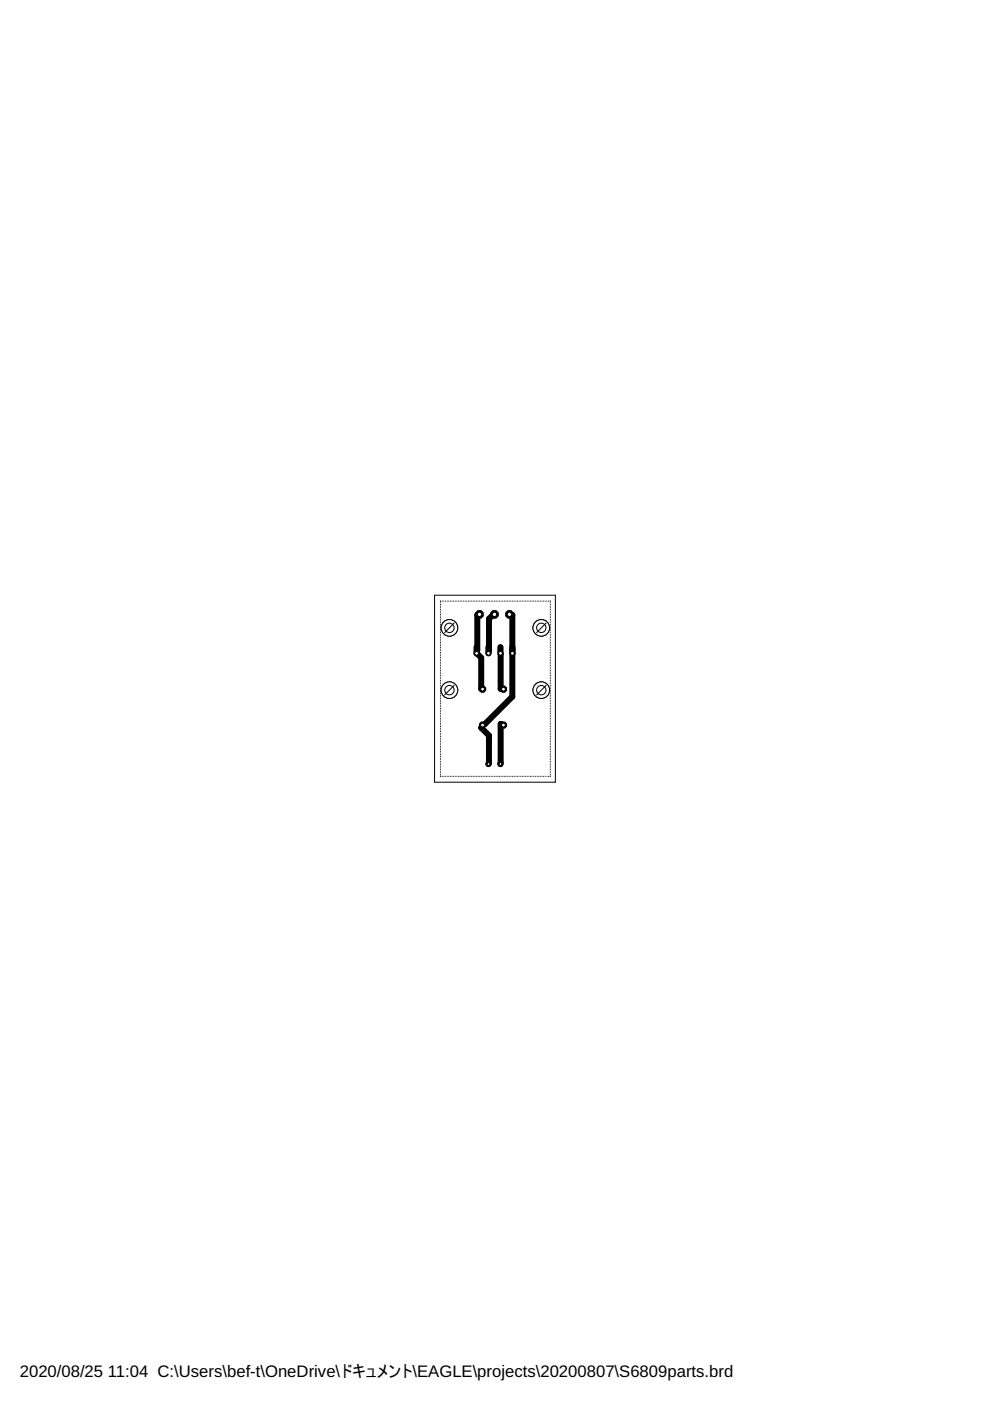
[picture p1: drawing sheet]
<svg xmlns="http://www.w3.org/2000/svg" width="210mm" height="297mm" viewBox="0 0 210 297" stroke-linecap="round" stroke-linejoin="round" font-family="sans-serif">
<defs><g id="words">
<g font-size="3.5">
<text x="4.2" y="291.8">2020/08/25</text>
<text x="22.9" y="291.8">11:04 C:\Users\bef-t\OneDrive\ドキュメント\EAGLE\projects\20200807\S6809parts.brd</text>
</g>
</g></defs>
<path d="M101.7 130.3l-.5 .1v7.4l-.2 .7 1 .9v6.6l.3 .1M104.8 130.3l-.3 .1-.8 .8-.1 7.3M106.1 138.5l.1 7.5 .5 .1M108 130.3l.6 .1v17.3l-5.8 5.8-.5 .2-.3 .6 1.7 1.6-.1 6.1M106.7 153.7l-.5-.2-.1 8.5" fill="none" stroke="#000" stroke-width="1.3"/>
<g fill="none" stroke="#000" stroke-width=".21">
<path d="M93.4 127.8h.1M93.4 128.1v.1M93.4 128.5h.1M93.4 128.8v.1M93.4 129.2h.1M93.4 129.5v.1M93.4 129.9h.1M93.4 130.2v.1M93.4 130.6h.1M93.4 130.9v.1M93.4 131.3h.1M93.4 131.6v.1"/>
<path d="M93.4 132h.1M93.4 132.4h.1M93.4 132.7h.1M93.4 133.1h.1M93.4 133.4h.1M93.4 133.8h.1M93.4 134.1h.1M93.4 134.5h.1M93.4 134.8h.1M93.4 135.1v.1M93.4 135.5h.1M93.4 135.8v.1"/>
<path d="M93.4 136.2h.1M93.4 136.5v.1M93.4 136.9h.1M93.4 137.2v.1M93.4 137.6h.1M93.4 137.9v.1M93.4 138.3h.1M93.4 138.6v.1M93.4 139h.1M93.4 139.3v.1M93.4 139.7h.1M93.4 127.4v.1"/>
<path d="M93.7 127.4h.1M94.1 127.4h.1M94.4 127.4h.1M94.8 127.4h.1M95.1 127.4h.1M95.5 127.4h.1M95.8 127.4h.1M96.2 127.4h.1M96.5 127.4h.1M96.9 127.4h.1M97.2 127.4h.1M97.6 127.4h.1"/>
<path d="M97.9 127.4h.1M98.3 127.4h.1M98.6 127.4h.1M98.9 127.4h.1M99.3 127.4h.1M99.6 127.4h.1M100 127.4h.1M100.3 127.4h.1M100.7 127.4h.1M101 127.4h.1M101.4 127.4h.1M101.7 127.4h.1"/>
<path d="M102.1 127.4h.1M102.4 127.4h.1M102.8 127.4h.1M103.1 127.4h.1M103.4 127.4h.1M103.8 127.4h.1M104.1 127.4h.1M104.5 127.4h.1M104.8 127.4h.1M105.2 127.4h.1M105.5 127.4h.1M105.9 127.4h.1"/>
<path d="M106.2 127.4h.1M106.6 127.4h.1M106.9 127.4h.1M107.3 127.4h.1M107.6 127.4h.1M107.9 127.4h.1M108.3 127.4h.1M108.6 127.4h.1M109 127.4h.1M109.3 127.4h.1M109.7 127.4h.1M110 127.4h.1"/>
<path d="M110.4 127.4h.1M110.7 127.4h.1M111.1 127.4h.1M111.4 127.4h.1M111.8 127.4h.1M112.1 127.4h.1M112.5 127.4h.1M112.8 127.4h.1M113.2 127.4h.1M113.5 127.4h.1M113.9 127.4h.1M114.2 127.4h.1"/>
<path d="M114.5 127.4h.1M114.9 127.4h.1M115.2 127.4h.1M115.6 127.4h.1M115.9 127.4h.1M116.3 127.4h.1M116.6 127.4l.1 .1M116.7 127.8h.1M116.7 128.1v.1M116.7 128.5h.1M116.7 128.8v.1M116.7 129.2h.1"/>
<path d="M116.7 129.5v.1M116.7 129.9h.1M116.7 130.2v.1M116.7 130.6h.1M116.7 130.9v.1M116.7 131.3h.1M116.7 131.6v.1M116.7 132h.1M116.7 132.4h.1M116.7 132.7h.1M116.7 133.1h.1M116.7 133.4h.1"/>
<path d="M116.7 133.8h.1M116.7 134.1h.1M116.7 134.5h.1M116.7 134.8h.1M116.7 135.1v.1M116.7 135.5h.1M116.7 135.8v.1M116.7 136.2h.1M116.7 136.5v.1M116.7 136.9h.1M116.7 137.2v.1M116.7 137.6h.1"/>
<path d="M116.7 137.9v.1M116.7 138.3h.1M116.7 138.6v.1M116.7 139h.1M116.7 139.3v.1M116.7 139.7h.1M93.4 140v.1M93.4 140.4h.1M93.4 140.7v.1M93.4 141.1h.1M93.4 141.4v.1M93.4 141.8h.1"/>
<path d="M93.4 142.1v.1M93.4 142.5h.1M93.4 142.8v.1M93.4 143.2h.1M93.4 143.6h.1M93.4 143.9h.1M93.4 144.3h.1M93.4 144.6h.1M93.4 144.9v.1M93.4 145.3h.1M93.4 145.6v.1M93.4 146h.1"/>
<path d="M93.4 146.3v.1M93.4 146.7h.1M93.4 147v.1M93.4 147.4h.1M93.4 147.7v.1M93.4 148.1h.1M93.4 148.4v.1M93.4 148.8h.1M93.4 149.1v.1M93.4 149.5h.1M93.4 149.8v.1M93.4 150.2h.1"/>
<path d="M93.4 150.5v.1M93.4 150.9h.1M93.4 151.2v.1M93.4 151.6h.1M93.4 151.9v.1M93.4 152.3h.1M93.4 152.6v.1M93.4 153h.1M93.4 153.3v.1M93.4 153.7h.1M93.4 154v.1M93.4 154.4h.1"/>
<path d="M93.4 154.7v.1M93.4 155.1h.1M93.4 155.4v.1M93.4 155.8h.1M93.4 156.1v.1M93.4 156.5h.1M93.4 156.8v.1M93.4 157.2h.1M93.4 157.5v.1M93.4 157.9h.1M93.4 158.2v.1M93.4 158.6h.1"/>
<path d="M93.4 158.9v.1M93.4 159.3h.1M93.4 159.6v.1M93.4 160h.1M116.7 140v.1M116.7 140.4h.1M116.7 140.7v.1M116.7 141.1h.1M116.7 141.4v.1M116.7 141.8h.1M116.7 142.1v.1M116.7 142.5h.1"/>
<path d="M116.7 142.8v.1M116.7 143.2h.1M116.7 143.6h.1M116.7 143.9h.1M116.7 144.3h.1M116.7 144.6h.1M116.7 144.9v.1M116.7 145.3h.1M116.7 145.6v.1M116.7 146h.1M116.7 146.3v.1M116.7 146.7h.1"/>
<path d="M116.7 147v.1M116.7 147.4h.1M116.7 147.7v.1M116.7 148.1h.1M116.7 148.4v.1M116.7 148.8h.1M116.7 149.1v.1M116.7 149.5h.1M116.7 149.8v.1M116.7 150.2h.1M116.7 150.5v.1M116.7 150.9h.1"/>
<path d="M116.7 151.2v.1M116.7 151.6h.1M116.7 151.9v.1M116.7 152.3h.1M116.7 152.6v.1M116.7 153h.1M116.7 153.3v.1M116.7 153.7h.1M116.7 154v.1M116.7 154.4h.1M116.7 154.7v.1M116.7 155.1h.1"/>
<path d="M116.7 155.4v.1M116.7 155.8h.1M116.7 156.1v.1M116.7 156.5h.1M116.7 156.8v.1M116.7 157.2h.1M116.7 157.5v.1M116.7 157.9h.1M116.7 158.2v.1M116.7 158.6h.1M116.7 158.9v.1M116.7 159.3h.1"/>
<path d="M116.7 159.6v.1M116.7 160h.1M93.4 164.5v.1M93.4 160.3v.1M93.4 160.7h.1M93.4 161v.1M93.4 161.4h.1M93.4 161.7v.1M93.4 162.1h.1M93.4 162.4v.1M93.4 162.8h.1M93.4 163.1v.1"/>
<path d="M93.4 163.5h.1M93.4 163.8v.1M93.4 164.2h.1M93.7 164.6h.1M94.1 164.6h.1M94.4 164.6h.1M94.8 164.6h.1M95.1 164.6h.1M95.5 164.6h.1M95.8 164.6h.1M96.2 164.6h.1M96.5 164.6h.1"/>
<path d="M96.9 164.6h.1M97.2 164.6h.1M97.6 164.6h.1M97.9 164.6h.1M98.3 164.6h.1M98.6 164.6h.1M98.9 164.6h.1M99.3 164.6h.1M99.6 164.6h.1M100 164.6h.1M100.3 164.6h.1M100.7 164.6h.1"/>
<path d="M101 164.6h.1M101.4 164.6h.1M101.7 164.6h.1M102.1 164.6h.1M102.4 164.6h.1M102.8 164.6h.1M103.1 164.6h.1M103.4 164.6h.1M103.8 164.6h.1M104.1 164.6h.1M104.5 164.6h.1M104.8 164.6h.1"/>
<path d="M105.2 164.6h.1M105.5 164.6h.1M105.9 164.6h.1M106.2 164.6h.1M106.6 164.6h.1M106.9 164.6h.1M107.3 164.6h.1M107.6 164.6h.1M107.9 164.6h.1M108.3 164.6h.1M108.6 164.6h.1M109 164.6h.1"/>
<path d="M109.3 164.6h.1M109.7 164.6h.1M110 164.6h.1M110.4 164.6h.1M110.7 164.6h.1M111.1 164.6h.1M111.4 164.6h.1M111.8 164.6h.1M112.1 164.6h.1M112.5 164.6h.1M112.8 164.6h.1M113.2 164.6h.1"/>
<path d="M113.5 164.6h.1M113.9 164.6h.1M114.2 164.6h.1M114.5 164.6h.1M114.9 164.6h.1M115.2 164.6h.1M115.6 164.6h.1M115.9 164.6h.1M116.3 164.6h.1M116.7 160.3v.1M116.7 160.7h.1M116.7 161v.1"/>
<path d="M116.7 161.4h.1M116.7 161.7v.1M116.7 162.1h.1M116.7 162.4v.1M116.7 162.8h.1M116.7 163.1v.1M116.7 163.5h.1M116.7 163.8v.1M116.7 164.2h.1M116.7 164.5l-.1 .1"/>
</g>
<circle cx="104.8" cy="130.3" r=".87" fill="#000" stroke="#000" stroke-width=".21"/>
<circle cx="104.8" cy="130.3" r=".47" fill="#fff" stroke="#000" stroke-width=".21"/>
<circle cx="106.7" cy="146.1" r=".71" fill="#000" stroke="#000" stroke-width=".21"/>
<circle cx="106.7" cy="146.1" r=".4" fill="#fff" stroke="#000" stroke-width=".21"/>
<circle cx="106.7" cy="153.7" r=".71" fill="#000" stroke="#000" stroke-width=".21"/>
<circle cx="106.7" cy="153.7" r=".4" fill="#fff" stroke="#000" stroke-width=".21"/>
<circle cx="102.3" cy="146.1" r=".71" fill="#000" stroke="#000" stroke-width=".21"/>
<circle cx="102.3" cy="146.1" r=".4" fill="#fff" stroke="#000" stroke-width=".21"/>
<circle cx="102.3" cy="153.7" r=".71" fill="#000" stroke="#000" stroke-width=".21"/>
<circle cx="102.3" cy="153.7" r=".4" fill="#fff" stroke="#000" stroke-width=".21"/>
<path d="M101 137.2v1.3" fill="none" stroke="#000" stroke-width="1.3"/>
<circle cx="101" cy="138.5" r=".4" fill="#fff" stroke="#000" stroke-width=".21"/>
<path d="M103.6 137.2v1.3" fill="none" stroke="#000" stroke-width="1.3"/>
<circle cx="103.6" cy="138.5" r=".4" fill="#fff" stroke="#000" stroke-width=".21"/>
<path d="M106.1 137.2v1.3" fill="none" stroke="#000" stroke-width="1.3"/>
<circle cx="106.1" cy="138.5" r=".4" fill="#fff" stroke="#000" stroke-width=".21"/>
<path d="M108.6 137.2v1.3" fill="none" stroke="#000" stroke-width="1.3"/>
<circle cx="108.6" cy="138.5" r=".4" fill="#fff" stroke="#000" stroke-width=".21"/>
<circle cx="103.6" cy="162" r=".55" fill="#000" stroke="#000" stroke-width=".21"/>
<circle cx="103.6" cy="162" r=".3" fill="#fff" stroke="#000" stroke-width=".21"/>
<circle cx="106.1" cy="162" r=".55" fill="#000" stroke="#000" stroke-width=".21"/>
<circle cx="106.1" cy="162" r=".3" fill="#fff" stroke="#000" stroke-width=".21"/>
<circle cx="108" cy="130.3" r=".87" fill="#000" stroke="#000" stroke-width=".21"/>
<circle cx="108" cy="130.3" r=".47" fill="#fff" stroke="#000" stroke-width=".21"/>
<circle cx="101.7" cy="130.3" r=".87" fill="#000" stroke="#000" stroke-width=".21"/>
<circle cx="101.7" cy="130.3" r=".47" fill="#fff" stroke="#000" stroke-width=".21"/>
<g fill="none" stroke="#000" stroke-width=".21">
<path d="M92.1 126.2h25.7v39.6h-25.7z"/>
<circle cx="95.3" cy="133.1" r="1.76"/>
</g>
<circle cx="95.3" cy="133.1" r="1.76" fill="#fff" stroke="#000" stroke-width=".21"/>
<circle cx="95.3" cy="146.3" r="1.76" fill="none" stroke="#000" stroke-width=".21"/>
<circle cx="95.3" cy="146.3" r="1.76" fill="#fff" stroke="#000" stroke-width=".21"/>
<circle cx="114.8" cy="133.1" r="1.76" fill="none" stroke="#000" stroke-width=".21"/>
<circle cx="114.8" cy="133.1" r="1.76" fill="#fff" stroke="#000" stroke-width=".21"/>
<circle cx="114.8" cy="146.3" r="1.76" fill="none" stroke="#000" stroke-width=".21"/>
<circle cx="114.8" cy="146.3" r="1.76" fill="#fff" stroke="#000" stroke-width=".21"/>
<g fill="none" stroke="#000" stroke-width=".21">
<path d="M96.3 132.1l-2 2M115.8 132.1l-2 2M96.3 145.3l-2 2M115.8 145.3l-2 2"/>
<circle cx="95.3" cy="133.1" r=".99"/>
<circle cx="114.8" cy="133.1" r=".99"/>
<circle cx="95.3" cy="146.3" r=".99"/>
<circle cx="114.8" cy="146.3" r=".99"/>
</g>
<use href="#words"/>
</svg>
